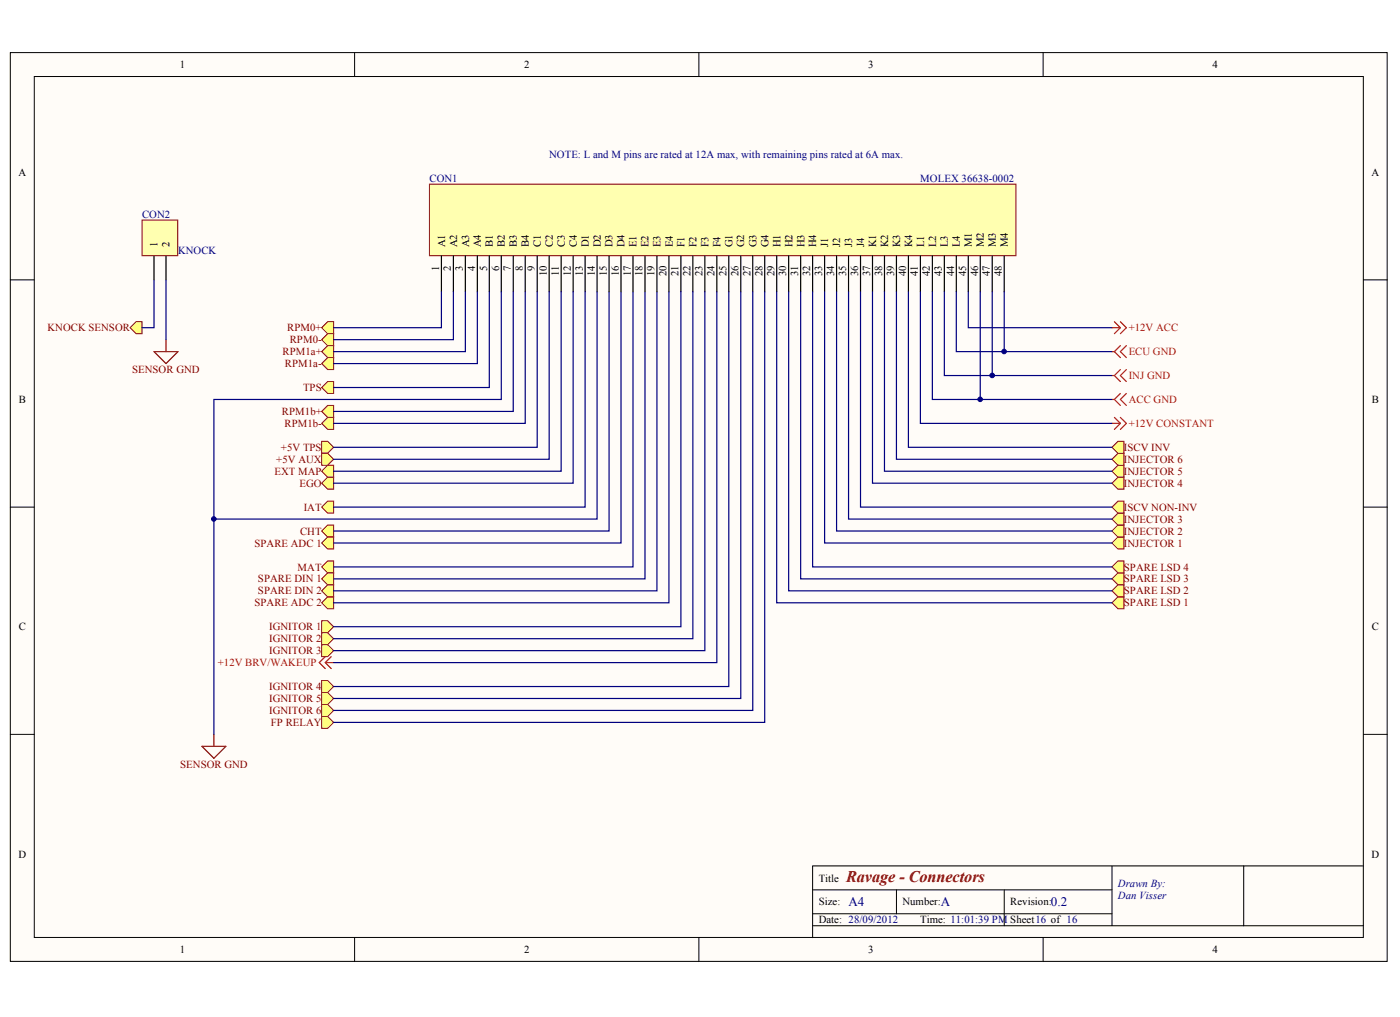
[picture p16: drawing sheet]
<svg xmlns="http://www.w3.org/2000/svg" width="281mm" height="204mm" viewBox="0 0 281 204" stroke-linecap="round" stroke-linejoin="round" font-family="sans-serif">
<defs><g id="words">
<text font-size="3.3" fill="#800000" x="169.7" y="176.8">Ravage - Connectors</text>
<g font-size="2.6" fill="#000080">
<text x="170.2" y="181.7">A4</text>
<text x="188.7" y="181.7">A</text>
<text x="210.8" y="181.7">0.2</text>
</g>
<g font-size="2.2">
<text x="36.1" y="13.7">1</text>
<text x="105.1" y="13.7">2</text>
<text x="174.2" y="13.7">3</text>
<text x="243.2" y="13.7">4</text>
<text x="3.7" y="35.3">A</text>
<text x="275.1" y="35.3">A</text>
<text x="31.6" y="49.6" transform="rotate(-90 31.6 49.6)">1</text>
<text x="34" y="49.6" transform="rotate(-90 34 49.6)">2</text>
<text x="89.3" y="49.6" transform="rotate(-90 89.3 49.6)">A1</text>
<text x="91.7" y="49.6" transform="rotate(-90 91.7 49.6)">A2</text>
<text x="94.1" y="49.6" transform="rotate(-90 94.1 49.6)">A3</text>
<text x="96.5" y="49.6" transform="rotate(-90 96.5 49.6)">A4</text>
<text x="98.9" y="49.6" transform="rotate(-90 98.9 49.6)">B1</text>
<text x="101.3" y="49.6" transform="rotate(-90 101.3 49.6)">B2</text>
<text x="103.7" y="49.6" transform="rotate(-90 103.7 49.6)">B3</text>
<text x="106.1" y="49.6" transform="rotate(-90 106.1 49.6)">B4</text>
<text x="108.5" y="49.6" transform="rotate(-90 108.5 49.6)">C1</text>
<text x="110.9" y="49.6" transform="rotate(-90 110.9 49.6)">C2</text>
<text x="113.3" y="49.6" transform="rotate(-90 113.3 49.6)">C3</text>
<text x="115.7" y="49.6" transform="rotate(-90 115.7 49.6)">C4</text>
<text x="118.1" y="49.6" transform="rotate(-90 118.1 49.6)">D1</text>
<text x="120.5" y="49.6" transform="rotate(-90 120.5 49.6)">D2</text>
<text x="122.9" y="49.6" transform="rotate(-90 122.9 49.6)">D3</text>
<text x="125.3" y="49.6" transform="rotate(-90 125.3 49.6)">D4</text>
<text x="127.7" y="49.6" transform="rotate(-90 127.7 49.6)">E1</text>
<text x="130.1" y="49.6" transform="rotate(-90 130.1 49.6)">E2</text>
<text x="132.5" y="49.6" transform="rotate(-90 132.5 49.6)">E3</text>
<text x="134.9" y="49.6" transform="rotate(-90 134.9 49.6)">E4</text>
<text x="137.3" y="49.6" transform="rotate(-90 137.3 49.6)">F1</text>
<text x="139.7" y="49.6" transform="rotate(-90 139.7 49.6)">F2</text>
<text x="142.1" y="49.6" transform="rotate(-90 142.1 49.6)">F3</text>
<text x="144.5" y="49.6" transform="rotate(-90 144.5 49.6)">F4</text>
<text x="146.9" y="49.6" transform="rotate(-90 146.9 49.6)">G1</text>
<text x="149.3" y="49.6" transform="rotate(-90 149.3 49.6)">G2</text>
<text x="151.7" y="49.6" transform="rotate(-90 151.7 49.6)">G3</text>
<text x="154.1" y="49.6" transform="rotate(-90 154.1 49.6)">G4</text>
<text x="156.5" y="49.6" transform="rotate(-90 156.5 49.6)">H1</text>
<text x="158.9" y="49.6" transform="rotate(-90 158.9 49.6)">H2</text>
<text x="161.3" y="49.6" transform="rotate(-90 161.3 49.6)">H3</text>
<text x="163.7" y="49.6" transform="rotate(-90 163.7 49.6)">H4</text>
<text x="166.1" y="49.6" transform="rotate(-90 166.1 49.6)">J1</text>
<text x="168.5" y="49.6" transform="rotate(-90 168.5 49.6)">J2</text>
<text x="170.9" y="49.6" transform="rotate(-90 170.9 49.6)">J3</text>
<text x="173.3" y="49.6" transform="rotate(-90 173.3 49.6)">J4</text>
<text x="175.8" y="49.6" transform="rotate(-90 175.8 49.6)">K1</text>
<text x="178.1" y="49.6" transform="rotate(-90 178.1 49.6)">K2</text>
<text x="180.5" y="49.6" transform="rotate(-90 180.5 49.6)">K3</text>
<text x="182.9" y="49.6" transform="rotate(-90 182.9 49.6)">K4</text>
<text x="185.4" y="49.6" transform="rotate(-90 185.4 49.6)">L1</text>
<text x="187.8" y="49.6" transform="rotate(-90 187.8 49.6)">L2</text>
<text x="190.1" y="49.6" transform="rotate(-90 190.1 49.6)">L3</text>
<text x="192.5" y="49.6" transform="rotate(-90 192.5 49.6)">L4</text>
<text x="194.9" y="49.6" transform="rotate(-90 194.9 49.6)">M1</text>
<text x="197.4" y="49.6" transform="rotate(-90 197.4 49.6)">M2</text>
<text x="199.8" y="49.6" transform="rotate(-90 199.8 49.6)">M3</text>
<text x="202.2" y="49.6" transform="rotate(-90 202.2 49.6)">M4</text>
<text x="88.1" y="54.3" transform="rotate(-90 88.1 54.3)">1</text>
<text x="90.5" y="54.3" transform="rotate(-90 90.5 54.3)">2</text>
<text x="92.9" y="54.3" transform="rotate(-90 92.9 54.3)">3</text>
<text x="95.3" y="54.3" transform="rotate(-90 95.3 54.3)">4</text>
<text x="97.7" y="54.3" transform="rotate(-90 97.7 54.3)">5</text>
<text x="100.1" y="54.3" transform="rotate(-90 100.1 54.3)">6</text>
<text x="102.5" y="54.3" transform="rotate(-90 102.5 54.3)">7</text>
<text x="104.9" y="54.3" transform="rotate(-90 104.9 54.3)">8</text>
<text x="107.3" y="54.3" transform="rotate(-90 107.3 54.3)">9</text>
<text x="109.7" y="55.4" transform="rotate(-90 109.7 55.4)">10</text>
<text x="112.1" y="55.4" transform="rotate(-90 112.1 55.4)">11</text>
<text x="114.5" y="55.4" transform="rotate(-90 114.5 55.4)">12</text>
<text x="116.9" y="55.4" transform="rotate(-90 116.9 55.4)">13</text>
<text x="119.3" y="55.4" transform="rotate(-90 119.3 55.4)">14</text>
<text x="121.7" y="55.4" transform="rotate(-90 121.7 55.4)">15</text>
<text x="124.1" y="55.4" transform="rotate(-90 124.1 55.4)">16</text>
<text x="126.5" y="55.4" transform="rotate(-90 126.5 55.4)">17</text>
<text x="128.9" y="55.4" transform="rotate(-90 128.9 55.4)">18</text>
<text x="131.3" y="55.4" transform="rotate(-90 131.3 55.4)">19</text>
<text x="133.7" y="55.4" transform="rotate(-90 133.7 55.4)">20</text>
<text x="136.1" y="55.4" transform="rotate(-90 136.1 55.4)">21</text>
<text x="138.5" y="55.4" transform="rotate(-90 138.5 55.4)">22</text>
<text x="140.9" y="55.4" transform="rotate(-90 140.9 55.4)">23</text>
<text x="143.3" y="55.4" transform="rotate(-90 143.3 55.4)">24</text>
<text x="145.7" y="55.4" transform="rotate(-90 145.7 55.4)">25</text>
<text x="148.1" y="55.4" transform="rotate(-90 148.1 55.4)">26</text>
<text x="150.5" y="55.4" transform="rotate(-90 150.5 55.4)">27</text>
<text x="152.9" y="55.4" transform="rotate(-90 152.9 55.4)">28</text>
<text x="155.3" y="55.4" transform="rotate(-90 155.3 55.4)">29</text>
<text x="157.7" y="55.4" transform="rotate(-90 157.7 55.4)">30</text>
<text x="160.1" y="55.4" transform="rotate(-90 160.1 55.4)">31</text>
<text x="162.5" y="55.4" transform="rotate(-90 162.5 55.4)">32</text>
<text x="164.9" y="55.4" transform="rotate(-90 164.9 55.4)">33</text>
<text x="167.3" y="55.4" transform="rotate(-90 167.3 55.4)">34</text>
<text x="169.7" y="55.4" transform="rotate(-90 169.7 55.4)">35</text>
<text x="172.1" y="55.4" transform="rotate(-90 172.1 55.4)">36</text>
<text x="174.5" y="55.4" transform="rotate(-90 174.5 55.4)">37</text>
<text x="176.9" y="55.4" transform="rotate(-90 176.9 55.4)">38</text>
<text x="179.3" y="55.4" transform="rotate(-90 179.3 55.4)">39</text>
<text x="181.8" y="55.4" transform="rotate(-90 181.8 55.4)">40</text>
<text x="184.1" y="55.4" transform="rotate(-90 184.1 55.4)">41</text>
<text x="186.5" y="55.4" transform="rotate(-90 186.5 55.4)">42</text>
<text x="188.9" y="55.4" transform="rotate(-90 188.9 55.4)">43</text>
<text x="191.4" y="55.4" transform="rotate(-90 191.4 55.4)">44</text>
<text x="193.8" y="55.4" transform="rotate(-90 193.8 55.4)">45</text>
<text x="196.2" y="55.4" transform="rotate(-90 196.2 55.4)">46</text>
<text x="198.5" y="55.4" transform="rotate(-90 198.5 55.4)">47</text>
<text x="200.9" y="55.4" transform="rotate(-90 200.9 55.4)">48</text>
<text x="3.8" y="80.8">B</text>
<text x="275.2" y="80.8">B</text>
<text x="3.8" y="126.4">C</text>
<text x="275.2" y="126.4">C</text>
<text x="3.7" y="171.9">D</text>
<text x="275.1" y="171.9">D</text>
<text x="164.2" y="176.8">Title</text>
<text x="164.2" y="181.5">Size:</text>
<text x="164.2" y="185.2">Date: 28/09/2012</text>
<text x="181" y="181.5">Number:</text>
<text x="184.6" y="185.2">Time: 11:01:39 PM Sheet16 of 16</text>
<text x="202.6" y="181.5">Revision:</text>
<text x="36.1" y="191.2">1</text>
<text x="105.1" y="191.2">2</text>
<text x="174.2" y="191.2">3</text>
<text x="243.2" y="191.2">4</text>
</g>
<g font-size="2.2" fill="#000080">
<text x="110.2" y="31.7">NOTE: L and M pins are rated at 12A max, with remaining pins rated at 6A max.</text>
<text x="86.1" y="36.4">CON1</text>
<text x="184.6" y="36.4">MOLEX 36638-0002</text>
<text x="28.5" y="43.7">CON2</text>
<text x="35.7" y="50.8">KNOCK</text>
<text x="224.2" y="177.9">Drawn By:</text>
<text x="224.2" y="180.3">Dan Visser</text>
</g>
<g font-size="2.2" fill="#800000">
<text x="9.5" y="66.4">KNOCK SENSOR</text>
<text x="56.7" y="71.2">RPM1a+</text>
<text x="57.6" y="66.4">RPM0+</text>
<text x="58.1" y="68.8">RPM0-</text>
<text x="26.5" y="74.8">SENSOR GND</text>
<text x="57.1" y="73.6">RPM1a-</text>
<text x="56.6" y="83.2">RPM1b+</text>
<text x="60.8" y="78.4">TPS</text>
<text x="57.1" y="85.6">RPM1b-</text>
<text x="55.1" y="95.2">EXT MAP</text>
<text x="55.4" y="92.8">+5V AUX</text>
<text x="56.3" y="90.4">+5V TPS</text>
<text x="225.4" y="95.2">INJECTOR 5</text>
<text x="225.4" y="92.8">INJECTOR 6</text>
<text x="225.4" y="90.4">ISCV INV</text>
<text x="60.1" y="97.6">EGO</text>
<text x="225.4" y="97.6">INJECTOR 4</text>
<text x="60.2" y="107.2">CHT</text>
<text x="60.9" y="102.4">IAT</text>
<text x="225.4" y="107.2">INJECTOR 2</text>
<text x="225.4" y="104.8">INJECTOR 3</text>
<text x="225.4" y="102.4">ISCV NON-INV</text>
<text x="51" y="109.6">SPARE ADC 1</text>
<text x="225.4" y="109.6">INJECTOR 1</text>
<text x="51.7" y="116.8">SPARE DIN 1</text>
<text x="51.7" y="119.2">SPARE DIN 2</text>
<text x="59.7" y="114.4">MAT</text>
<text x="225.4" y="116.8">SPARE LSD 3</text>
<text x="225.4" y="114.4">SPARE LSD 4</text>
<text x="225.4" y="119.2">SPARE LSD 2</text>
<text x="51" y="121.6">SPARE ADC 2</text>
<text x="225.4" y="121.6">SPARE LSD 1</text>
<text x="54" y="126.4">IGNITOR 1</text>
<text x="54" y="128.8">IGNITOR 2</text>
<text x="54" y="131.2">IGNITOR 3</text>
<text x="54" y="138.4">IGNITOR 4</text>
<text x="54" y="140.8">IGNITOR 5</text>
<text x="54" y="143.2">IGNITOR 6</text>
<text x="54.3" y="145.6">FP RELAY</text>
<text x="36.1" y="153.9">SENSOR GND</text>
</g>
<g font-size="2.2" fill="#f00">
<text x="226.4" y="66.4">+12V ACC</text>
<text x="226.4" y="71.2">ECU GND</text>
<text x="226.4" y="76">INJ GND</text>
<text x="226.4" y="80.8">ACC GND</text>
<text x="226.4" y="85.6">+12V CONSTANT</text>
<text x="43.7" y="133.6">+12V BRV/WAKEUP</text>
</g>
</g></defs>
<g fill="#fffcf8" stroke="#000" stroke-width=".2">
<path d="M2.1 10.5h276.1v182.3h-276.1z"/>
<path d="M6.9 15.3h266.6v172.7h-266.6z"/>
</g>
<g fill="none" stroke="#000" stroke-width=".2">
<path d="M71.1 10.5v4.8M140.2 10.5v4.8M209.2 10.5v4.8M2.1 56.1h4.8M273.5 56.1h4.8M2.1 101.7h4.8M273.5 101.7h4.8M2.1 147.2h4.8M273.5 147.2h4.8M163 178.4h60M179.8 178.4v4.8M201.4 178.4v7.2"/>
<path d="M223 173.6v12M249.5 173.6h-86.5v14.4M273.5 173.6h-24v12M71.1 188v4.8M140.2 188v4.8M163 185.6h110.5M163 183.2h60M209.2 188v4.8"/>
</g>
<g fill="none" stroke="#f00" stroke-width=".24">
<path d="M223 65.7h1.7M223 70.5h.5M223 75.3h.5M223.5 64.5l1.2 1.2M223.5 70.5l1.2 1.2M223.5 75.3l1.2 1.2M224.7 65.7l-1.2 1.2M224.7 64.5l1.2 1.2-1.2 1.2M224.7 69.3l-1.2 1.2M224.7 74.1l-1.2 1.2M224.7 78.9l-1.2 1.2M225.9 69.3l-1.2 1.2 1.2 1.2"/>
<path d="M225.9 74.1l-1.2 1.2 1.2 1.2M225.9 78.9l-1.2 1.2 1.2 1.2M223 84.9h1.7M223 80.1h.5M223.5 83.7l1.2 1.2M223.5 80.1l1.2 1.2M224.7 84.9l-1.2 1.2M224.7 83.7l1.2 1.2-1.2 1.2M65.2 132.9l1.2 1.1M65.2 131.7l-1.2 1.2 1.2 1.1M65.2 132.9h1.7M66.4 131.7l-1.2 1.2"/>
</g>
<g fill="#ffff80" stroke="#800000" stroke-width=".2">
<path d="M223 108.9l1.2-1.2h1.2v2.4h-1.2z" fill-rule="evenodd"/>
<path d="M223 106.5l1.2-1.2h1.2v2.4h-1.2z" fill-rule="evenodd"/>
<path d="M223 104.1l1.2-1.2h1.2v2.4h-1.2z" fill-rule="evenodd"/>
<path d="M223 96.9l1.2-1.2h1.2v2.4h-1.2z" fill-rule="evenodd"/>
<path d="M223 94.5l1.2-1.2h1.2v2.4h-1.2z" fill-rule="evenodd"/>
<path d="M223 92.1l1.2-1.2h1.2v2.4h-1.2z" fill-rule="evenodd"/>
<path d="M223 116.1l1.2-1.2h1.2v2.4h-1.2z" fill-rule="evenodd"/>
<path d="M64.5 143.6h1.2l1.2 1.2-1.2 1.2h-1.2z" fill-rule="evenodd"/>
<path d="M223 113.7l1.2-1.2h1.2v2.4h-1.2z" fill-rule="evenodd"/>
<path d="M223 101.7l1.2-1.2h1.2v2.4h-1.2z" fill-rule="evenodd"/>
<path d="M223 89.7l1.2-1.2h1.2v2.4h-1.2z" fill-rule="evenodd"/>
<path d="M223 120.9l1.2-1.2h1.2v2.4h-1.2z" fill-rule="evenodd"/>
<path d="M223 118.5l1.2-1.2h1.2v2.4h-1.2z" fill-rule="evenodd"/>
<path d="M64.5 124.5h1.2l1.2 1.2-1.2 1.2h-1.2z" fill-rule="evenodd"/>
<path d="M64.5 65.7l1.2-1.2h1.2v2.4h-1.2z" fill-rule="evenodd"/>
<path d="M64.5 68.1l1.2-1.2h1.2v2.4h-1.2z" fill-rule="evenodd"/>
<path d="M64.5 70.5l1.2-1.2h1.2v2.4h-1.2z" fill-rule="evenodd"/>
<path d="M64.5 72.9l1.2-1.2h1.2v2.4h-1.2z" fill-rule="evenodd"/>
<path d="M64.5 82.5l1.2-1.2h1.2v2.4h-1.2z" fill-rule="evenodd"/>
<path d="M64.5 84.9l1.2-1.2h1.2v2.4h-1.2z" fill-rule="evenodd"/>
<path d="M64.5 101.7l1.2-1.2h1.2v2.4h-1.2z" fill-rule="evenodd"/>
<path d="M64.5 106.5l1.2-1.2h1.2v2.4h-1.2z" fill-rule="evenodd"/>
<path d="M64.5 77.7l1.2-1.2h1.2v2.4h-1.2z" fill-rule="evenodd"/>
<path d="M64.5 96.9l1.2-1.2h1.2v2.4h-1.2z" fill-rule="evenodd"/>
<path d="M64.5 113.7l1.2-1.2h1.2v2.4h-1.2z" fill-rule="evenodd"/>
<path d="M64.5 94.5l1.2-1.2h1.2v2.4h-1.2z" fill-rule="evenodd"/>
<path d="M64.5 108.9l1.2-1.2h1.2v2.4h-1.2z" fill-rule="evenodd"/>
<path d="M64.5 120.9l1.2-1.2h1.2v2.4h-1.2z" fill-rule="evenodd"/>
<path d="M64.5 88.5h1.2l1.2 1.2-1.2 1.2h-1.2z" fill-rule="evenodd"/>
<path d="M64.5 116.1l1.2-1.2h1.2v2.4h-1.2z" fill-rule="evenodd"/>
<path d="M64.5 118.5l1.2-1.2h1.2v2.4h-1.2z" fill-rule="evenodd"/>
<path d="M64.5 126.9h1.2l1.2 1.2-1.2 1.2h-1.2z" fill-rule="evenodd"/>
<path d="M64.5 129.3h1.2l1.2 1.2-1.2 1.2h-1.2z" fill-rule="evenodd"/>
<path d="M64.5 136.4h1.2l1.2 1.2-1.2 1.2h-1.2z" fill-rule="evenodd"/>
<path d="M64.5 138.8h1.2l1.2 1.2-1.2 1.2h-1.2z" fill-rule="evenodd"/>
<path d="M64.5 141.2h1.2l1.2 1.2-1.2 1.2h-1.2z" fill-rule="evenodd"/>
<path d="M26.1 65.7l1.2-1.2h1.2v2.4h-1.2z" fill-rule="evenodd"/>
</g>
<path d="M86.1 36.9h117.7v14.4h-117.7z" fill="#ffffb0" stroke="#800000" stroke-width=".2"/>
<g fill="none" stroke="#000" stroke-width=".24">
<path d="M88.5 51.3v7.2M90.9 51.3v7.2M93.3 51.3v7.2M95.7 51.3v7.2M98.1 51.3v7.2M100.5 51.3v7.2M102.9 51.3v7.2M105.4 51.3v7.2M107.8 51.3v7.2M110.2 51.3v7.2M112.6 51.3v7.2M115 51.3v7.2"/>
<path d="M117.4 51.3v7.2M119.8 51.3v7.2M122.2 51.3v7.2M124.6 51.3v7.2M127 51.3v7.2M129.4 51.3v7.2M131.8 51.3v7.2M134.2 51.3v7.2M136.6 51.3v7.2M139 51.3v7.2M141.4 51.3v7.2M143.8 51.3v7.2"/>
<path d="M146.2 51.3v7.2M148.6 51.3v7.2M151 51.3v7.2M153.4 51.3v7.2M155.8 51.3v7.2M158.2 51.3v7.2M160.6 51.3v7.2M163 51.3v7.2M165.4 51.3v7.2M167.8 51.3v7.2M170.2 51.3v7.2M172.6 51.3v7.2"/>
<path d="M175 51.3v7.2M177.4 51.3v7.2M179.8 51.3v7.2M182.2 51.3v7.2M184.6 51.3v7.2M187 51.3v7.2M189.4 51.3v7.2M191.8 51.3v7.2M194.2 51.3v7.2M196.6 51.3v7.2M199 51.3v7.2M201.4 51.3v7.2"/>
</g>
<path d="M88.5 58.5v7.2h-21.6M90.9 58.5v9.6h-24M93.3 58.5v12h-26.4M95.7 58.5v14.4h-28.8" fill="none" stroke="#000080" stroke-width=".24"/>
<path d="M64.5 90.9h1.2l1.2 1.2-1.2 1.2h-1.2z" fill-rule="evenodd" fill="#ffff80" stroke="#800000" stroke-width=".2"/>
<path d="M40.5 149.6h4.8l-2.4 2.4zM42.9 147.2v2.4" fill="none" stroke="#800000" stroke-width=".24"/>
<path d="M28.5 44.1h7.1v7.2h-7.1z" fill="#ffffb0" stroke="#800000" stroke-width=".2"/>
<path d="M30.9 51.3v4.8M33.3 51.3v4.8" fill="none" stroke="#000" stroke-width=".24"/>
<path d="M30.9 70.5h4.8l-2.4 2.4zM33.3 68.1v2.4" fill="none" stroke="#800000" stroke-width=".24"/>
<g fill="none" stroke="#000080" stroke-width=".24">
<path d="M30.9 56.1v9.6h-2.4M33.3 56.1v12M98.1 58.5v19.2h-31.2M100.5 58.5v21.6h-57.6v67.1M102.9 58.5v24h-36M105.4 58.5v26.4h-38.5M107.8 58.5v31.2h-40.9M110.2 58.5v33.6h-43.3M112.6 58.5v36h-45.7M115 58.5v38.4h-48.1M117.4 58.5v43.2h-50.5M119.8 58.5v45.6h-76.9"/>
<path d="M122.2 58.5v48h-55.3M124.6 58.5v50.4h-57.7M127 58.5v55.2h-60.1M129.4 58.5v57.6h-62.5M131.8 58.5v60h-64.9M134.2 58.5v62.4h-67.3M136.6 58.5v67.2h-69.7M139 58.5v69.6h-72.1M141.4 58.5v72h-74.5M143.8 58.5v74.4h-76.9M146.2 58.5v79.1h-79.3M148.6 58.5v81.5h-81.7"/>
<path d="M151 58.5v83.9h-84.1M153.4 58.5v86.3h-86.5M155.8 58.5v62.4h67.2M158.2 58.5v60h64.8M160.6 58.5v57.6h62.4M163 58.5v55.2h60M165.4 58.5v50.4h57.6M167.8 58.5v48h55.2M170.2 58.5v45.6h52.8M172.6 58.5v43.2h50.4M175 58.5v38.4h48M177.4 58.5v36h45.6"/>
<path d="M179.8 58.5v33.6h43.2M182.2 58.5v31.2h40.8M184.6 58.5v26.4h38.4M187 58.5v21.6h36M189.4 58.5v16.8h33.6M191.8 58.5v12h31.2M194.2 58.5v7.2h28.8M196.6 58.5v21.6M199 58.5v16.8M201.4 58.5v12"/>
</g>
<g fill="#000080" stroke="#000080" stroke-width=".2">
<circle cx="196.6" cy="80.1" r=".46"/>
<circle cx="199" cy="75.3" r=".46"/>
<circle cx="201.4" cy="70.5" r=".46"/>
<circle cx="42.9" cy="104" r=".46"/>
</g>
<use href="#words"/>
</svg>
